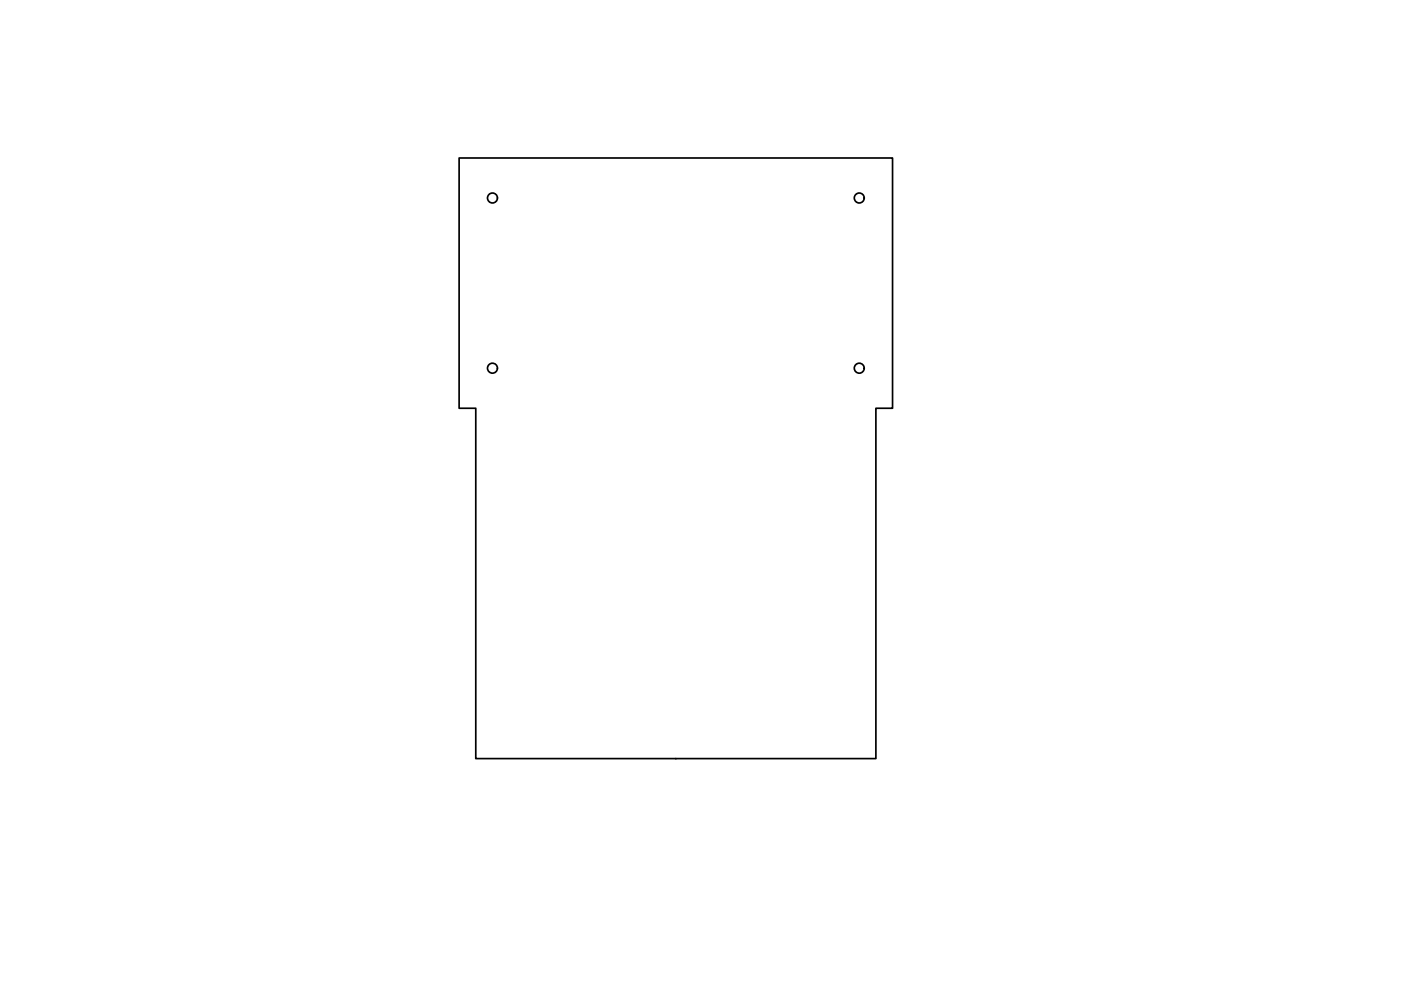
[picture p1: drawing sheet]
<svg xmlns="http://www.w3.org/2000/svg" width="420mm" height="297mm" viewBox="0 0 420 297" stroke-linecap="round" stroke-linejoin="round" font-family="sans-serif">
<!-- layer: Visible -->
<g fill="none" stroke="#000" stroke-width=".51">
<path d="M137.7 47.4h130v75h-5v105h-120v-105h-5z"/>
<circle cx="147.7" cy="59.3" r="1.49"/>
<circle cx="257.7" cy="59.3" r="1.49"/>
<circle cx="147.7" cy="110.4" r="1.49"/>
<circle cx="257.7" cy="110.4" r="1.49"/>
</g>
</svg>
